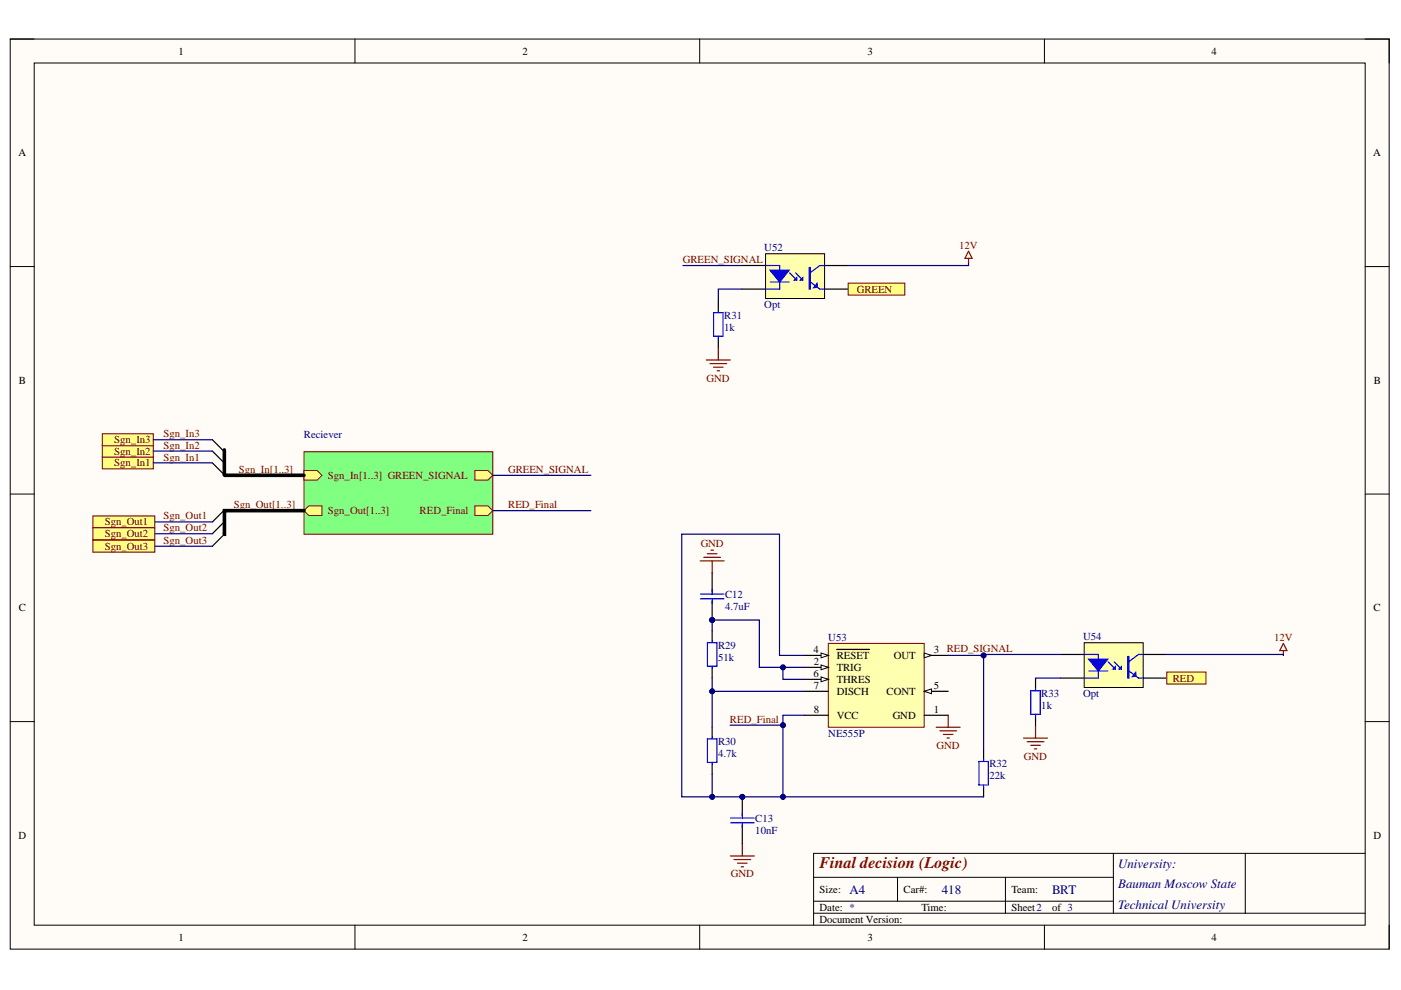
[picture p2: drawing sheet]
<svg xmlns="http://www.w3.org/2000/svg" width="297mm" height="210mm" viewBox="0 0 297 210" stroke-linecap="round" stroke-linejoin="round" font-family="sans-serif">
<defs><g id="words">
<text font-size="3.4" fill="#800000" x="173.8" y="184">Final decision (Logic)</text>
<g font-size="2.7" fill="#000080">
<text x="237.1" y="184.1">University:</text>
<text x="180.1" y="189.5">A4</text>
<text x="199.7" y="189.5">418</text>
<text x="223.1" y="189.5">BRT</text>
<text x="237.1" y="188.2">Bauman Moscow State</text>
<text x="237.1" y="192.7">Technical University</text>
</g>
<g font-size="2.3">
<text x="37.8" y="11.6">1</text>
<text x="110.8" y="11.6">2</text>
<text x="183.9" y="11.6">3</text>
<text x="256.9" y="11.6">4</text>
<text x="3.9" y="33.1">A</text>
<text x="291.1" y="33.1">A</text>
<text x="4" y="81.4">B</text>
<text x="291.3" y="81.4">B</text>
<text x="4" y="129.7">C</text>
<text x="291.2" y="129.7">C</text>
<text x="172.5" y="138.4">4</text>
<text x="172.5" y="143.5">6</text>
<text x="172.5" y="141">2</text>
<text x="177.4" y="142.3">TRIG</text>
<text x="177.4" y="139.7">RESET</text>
<text x="189.5" y="139.7">OUT</text>
<text x="198" y="138.4">3</text>
<text x="172.5" y="146.1">7</text>
<text x="177.4" y="144.8">THRES</text>
<text x="177.4" y="147.3">DISCH</text>
<text x="188" y="147.3">CONT</text>
<text x="198" y="146.1">5</text>
<text x="172.5" y="151.1">8</text>
<text x="177.4" y="152.4">VCC</text>
<text x="189.3" y="152.4">GND</text>
<text x="198" y="151.1">1</text>
<text x="3.9" y="177.9">D</text>
<text x="291.2" y="177.9">D</text>
<text x="173.8" y="189.3">Size:</text>
<text x="191.6" y="189.3">Car#:</text>
<text x="214.4" y="189.3">Team:</text>
<text x="173.8" y="193.1">Date: *</text>
<text x="173.8" y="195.7">Document Version:</text>
<text x="195.4" y="193.1">Time:</text>
<text x="214.4" y="193.1">Sheet2</text>
<text x="223.1" y="193.1">of 3</text>
<text x="37.8" y="199.5">1</text>
<text x="110.8" y="199.5">2</text>
<text x="183.9" y="199.5">3</text>
<text x="256.9" y="199.5">4</text>
</g>
<g font-size="2.3" fill="#000080">
<text x="162" y="53.3">U52</text>
<text x="162" y="65.3">Opt</text>
<text x="153.5" y="67.6">R31</text>
<text x="153.5" y="70.1">1k</text>
<text x="64.4" y="92.8">Reciever</text>
<text x="153.7" y="126.7">C12</text>
<text x="153.7" y="129.3">4.7uF</text>
<text x="152.2" y="137.5">R29</text>
<text x="175.6" y="135.9">U53</text>
<text x="229.6" y="135.8">U54</text>
<text x="152.2" y="140.1">51k</text>
<text x="220.8" y="147.7">R33</text>
<text x="229.6" y="147.8">Opt</text>
<text x="220.8" y="150.3">1k</text>
<text x="152.2" y="157.9">R30</text>
<text x="152.2" y="160.5">4.7k</text>
<text x="175.6" y="156.2">NE555P</text>
<text x="209.8" y="162.7">R32</text>
<text x="209.8" y="165.3">22k</text>
<text x="160.1" y="174.2">C13</text>
<text x="160.1" y="176.8">10nF</text>
</g>
<g font-size="2.3" fill="#800000">
<text x="203.4" y="52.7">12V</text>
<text x="144.8" y="55.8">GREEN_SIGNAL</text>
<text x="181.7" y="62.1">GREEN</text>
<text x="149.8" y="80.9">GND</text>
<text x="24.2" y="94">Sgn_In3</text>
<text x="34.7" y="92.7">Sgn_In3</text>
<text x="34.7" y="95.1">Sgn_In2</text>
<text x="24.2" y="98.9">Sgn_In1</text>
<text x="24.2" y="96.4">Sgn_In2</text>
<text x="34.7" y="97.6">Sgn_In1</text>
<text x="50.6" y="100.3">Sgn_In[1..3]</text>
<text x="69.5" y="101.5">Sgn_In[1..3] GREEN_SIGNAL</text>
<text x="107.7" y="100.3">GREEN_SIGNAL</text>
<text x="49.6" y="107.8">Sgn_Out[1..3]</text>
<text x="107.7" y="107.8">RED_Final</text>
<text x="22.2" y="111.4">Sgn_Out1</text>
<text x="22.2" y="113.9">Sgn_Out2</text>
<text x="34.7" y="110.1">Sgn_Out1</text>
<text x="34.7" y="112.7">Sgn_Out2</text>
<text x="69.5" y="109">Sgn_Out[1..3]</text>
<text x="89" y="109">RED_Final</text>
<text x="22.2" y="116.6">Sgn_Out3</text>
<text x="34.7" y="115.3">Sgn_Out3</text>
<text x="148.6" y="115.9">GND</text>
<text x="270.1" y="135.9">12V</text>
<text x="200.7" y="138.3">RED_SIGNAL</text>
<text x="248.6" y="144.5">RED</text>
<text x="154.8" y="153.3">RED_Final</text>
<text x="198.6" y="158.7">GND</text>
<text x="217.1" y="161.1">GND</text>
<text x="154.9" y="186">GND</text>
</g>
</g></defs>
<path d="M2.2 8.3h292.3v192.9h-292.3z" fill-rule="evenodd" fill="#fffcf8"/>
<path d="M2.2 8.3h292.3v192.9h-292.3z" fill="none" stroke="#000" stroke-width=".21"/>
<path d="M7.3 13.4h282.1v182.8h-282.1z" fill-rule="evenodd" fill="#fffcf8"/>
<g fill="none" stroke="#000" stroke-width=".21">
<path d="M2.2 8.3h5.1M7.3 13.4h282.1v182.8h-282.1zM75.3 8.3v5.1M148.3 8.3v5.1M221.4 8.3v5.1M289.4 8.3h5.1v5.1M2.2 56.5h5.1M289.4 56.5h5.1M2.2 104.8h5.1M289.4 104.8h5.1M2.2 153h5.1M289.4 153h5.1"/>
<path d="M75.3 196.2v5M148.3 196.2v5M172.5 186h63.6M172.5 193.6h116.9M172.5 191.1h63.6M190.3 186v5.1M213.2 186v7.6M221.4 196.2v5M236.1 180.9v12.7M264 180.9v12.7M289.4 180.9h-116.9v15.3M294.5 196.2v5"/>
</g>
<path d="M148.4 118.9h5.1M149.2 118.2h3.6M150 117.4h2M150.7 116.6h.5M151 118.9v2.6M198.5 154.2h5.1M199.3 155h3.5M200 155.7h2M200.8 156.5h.5M201 151.7v2.5" fill="none" stroke="#800000" stroke-width=".25"/>
<path d="M208.5 159v2M208.5 167v1.9" fill="none" stroke="#000" stroke-width=".25"/>
<path d="M207.5 161.5h2v4.9h-2zM208.5 161v.5M208.5 166.4v.6" fill="none" stroke="#00f" stroke-width=".25"/>
<path d="M64.4 95.8h40.1v17.5h-40.1z" fill-rule="evenodd" fill="#80ff80"/>
<path d="M64.4 95.8h40.1v17.5h-40.1z" fill="none" stroke="#800000" stroke-width=".21"/>
<path d="M100.7 107.3h2.8l1 1-1 1h-2.8z" fill-rule="evenodd" fill="#ffff80"/>
<path d="M100.7 107.3h2.8l1 1-1 1h-2.8z" fill="none" stroke="#800000" stroke-width=".21"/>
<path d="M100.7 99.8h2.8l1 1-1 1h-2.8z" fill-rule="evenodd" fill="#ffff80"/>
<path d="M100.7 99.8h2.8l1 1-1 1h-2.8z" fill="none" stroke="#800000" stroke-width=".21"/>
<path d="M64.4 99.8h2.8l1.1 1-1.1 1h-2.8z" fill-rule="evenodd" fill="#ffff80"/>
<path d="M64.4 99.8h2.8l1.1 1-1.1 1h-2.8z" fill="none" stroke="#800000" stroke-width=".21"/>
<path d="M64.4 108.3l1.1-1h2.8v2h-2.8z" fill-rule="evenodd" fill="#ffff80"/>
<path d="M64.4 108.3l1.1-1h2.8v2h-2.8z" fill="none" stroke="#800000" stroke-width=".21"/>
<path d="M157.3 56.3h5M174.8 56.3h5M157.3 61.3h5M174.8 61.3h5" fill="none" stroke="#000" stroke-width=".25"/>
<path d="M162.3 53.8h12.5v9.5h-12.5z" fill-rule="evenodd" fill="#ffffb0"/>
<path d="M162.3 53.8h12.5v9.5h-12.5z" fill="none" stroke="#000" stroke-width=".21"/>
<path d="M162.3 56.3h3v5h-3M167.4 57.9l1.5 1.5M168.7 57.9l1.5 1.5M173.8 56.3l-2 1.5" fill="none" stroke="#00f" stroke-width=".25"/>
<path d="M163.2 57.3h4.1l-2 2.5z" fill="#00f"/>
<path d="M163.2 57.3h4.1l-2 2.5z" fill="none" stroke="#00f" stroke-width=".25"/>
<path d="M170.2 58.9v.5h-.5z" fill="#00f"/>
<path d="M170.2 58.9v.5h-.5z" fill="none" stroke="#00f" stroke-width=".25"/>
<path d="M168.9 58.9v.5h-.5z" fill="#00f"/>
<path d="M168.9 58.9v.5h-.5zM171.6 56.7h.2v4.6h-.2zM171.7 56.7v4.6" fill="none" stroke="#00f" stroke-width=".25"/>
<path d="M173.2 60.1l.1 .8-.8 .1z" fill="#00f"/>
<path d="M163.3 59.8h4M171.8 59.8l2 1.5h1M173.8 56.3h1M151.3 66.3h2v5h-2zM152.3 65.8v.5M152.3 71.3v.5M173.2 60.1l.1 .8-.8 .1z" fill="none" stroke="#00f" stroke-width=".25"/>
<path d="M152.3 63.8v2M152.3 71.8v2M224.9 138.8h5M242.4 138.8h5M224.9 143.8h5M242.4 143.8h5" fill="none" stroke="#000" stroke-width=".25"/>
<path d="M149.8 76.3h5M150.5 77.1h3.6M151.3 77.8h2M152 78.6h.6M152.3 73.8v2.5" fill="none" stroke="#800000" stroke-width=".25"/>
<path d="M229.9 136.3h12.5v9.5h-12.5z" fill-rule="evenodd" fill="#ffffb0"/>
<path d="M229.9 136.3h12.5v9.5h-12.5z" fill="none" stroke="#000" stroke-width=".21"/>
<path d="M229.9 138.8h3v5h-3M241.4 138.8l-2 1.5M235 140.3l1.5 1.6M236.2 140.3l1.6 1.6" fill="none" stroke="#00f" stroke-width=".25"/>
<path d="M230.8 139.8h4.1l-2 2.5z" fill="#00f"/>
<path d="M230.8 139.8h4.1l-2 2.5z" fill="none" stroke="#00f" stroke-width=".25"/>
<path d="M237.3 141.9l.5-.6v.6z" fill="#00f"/>
<path d="M237.3 141.9l.5-.6v.6z" fill="none" stroke="#00f" stroke-width=".25"/>
<path d="M236 141.9l.5-.6v.6z" fill="#00f"/>
<path d="M239.1 139.2h.3v4.6h-.3zM239.3 139.2v4.6M236 141.9l.5-.6v.6z" fill="none" stroke="#00f" stroke-width=".25"/>
<path d="M240.8 142.6l.1 .8-.8 .1z" fill="#00f"/>
<path d="M241.4 138.8h1M218.6 146.5h1.9v5h-1.9zM219.6 146v.5M219.6 151.5v.5M230.9 142.3h4M239.4 142.3l2 1.5h1M240.8 142.6l.1 .8-.8 .1z" fill="none" stroke="#00f" stroke-width=".25"/>
<path d="M47.6 110.6l-2.6 2.6M47.6 108.1l-2.6 2.6M219.6 144v2M219.6 152v2" fill="none" stroke="#000" stroke-width=".25"/>
<path d="M205.3 53.3l.8 1.5h-1.5zM205.3 54.8v1M272.1 136.4l.8 1.5h-1.6zM272.1 137.9v1.1M217 156.5h5.1M217.8 157.3h3.5M218.5 158h2.1M219.3 158.8h.5M219.6 154v2.5" fill="none" stroke="#800000" stroke-width=".25"/>
<path d="M175.6 136.4h20.3v17.8h-20.3z" fill-rule="evenodd" fill="#ffffb0"/>
<path d="M175.6 136.4h20.3v17.8h-20.3z" fill="none" stroke="#800000" stroke-width=".21"/>
<path d="M170.5 141.5h5.1M195.9 151.7h5.1" fill="none" stroke="#000" stroke-width=".25"/>
<path d="M174.1 141l1.5 .5-1.5 .5z" fill="#f8fcff"/>
<path d="M174.1 141l1.5 .5-1.5 .5z" fill="none" stroke="#000" stroke-width=".21"/>
<path d="M195.9 139h5.1" fill="none" stroke="#000" stroke-width=".25"/>
<path d="M195.9 138.5l1.6 .5-1.6 .5z" fill="#f8fcff"/>
<path d="M195.9 138.5l1.6 .5-1.6 .5z" fill="none" stroke="#000" stroke-width=".21"/>
<path d="M170.5 139h5.1" fill="none" stroke="#000" stroke-width=".25"/>
<path d="M174.1 138.5l1.5 .5-1.5 .5z" fill="#f8fcff"/>
<path d="M174.1 138.5l1.5 .5-1.5 .5z" fill="none" stroke="#000" stroke-width=".21"/>
<path d="M177.4 137.7h7M195.9 146.6h5.1" fill="none" stroke="#000" stroke-width=".25"/>
<path d="M195.9 146.6l1.6-.5v1z" fill="#f8fcff"/>
<path d="M195.9 146.6l1.6-.5v1z" fill="none" stroke="#000" stroke-width=".21"/>
<path d="M170.5 144h5.1" fill="none" stroke="#000" stroke-width=".25"/>
<path d="M174.1 143.5l1.5 .5-1.5 .5z" fill="#f8fcff"/>
<path d="M174.1 143.5l1.5 .5-1.5 .5z" fill="none" stroke="#000" stroke-width=".21"/>
<path d="M45 95.6l2.6 2.6M45 98.1l2.6 2.6M45 93.2l2.6 2.6M47.6 113.3l-2.6 2.5M151 133.8v2M151 141.8v2M151 154.2v2M170.5 146.6h5.1M170.5 151.7h5.1M151 162.1v2.1" fill="none" stroke="#000" stroke-width=".25"/>
<path d="M157.4 178.9v2.6M154.8 181.5h5.1M155.6 182.2h3.6M156.4 183h2M157.1 183.8h.5" fill="none" stroke="#800000" stroke-width=".25"/>
<path d="M150 136.3h2v5h-2zM151 135.8v.5M150 156.7h2v4.9h-2zM151 141.3v.5M151 156.2v.5M151 161.6v.5" fill="none" stroke="#00f" stroke-width=".25"/>
<circle cx="151" cy="131.5" r=".51" fill="#000080"/>
<circle cx="151" cy="131.5" r=".51" fill="none" stroke="#000080" stroke-width=".21"/>
<path d="M151 127.5v4" fill="none" stroke="#000" stroke-width=".25"/>
<circle cx="151" cy="131.5" r=".51" fill="#000080"/>
<circle cx="151" cy="131.5" r=".51" fill="none" stroke="#000080" stroke-width=".21"/>
<path d="M151 121.5v4" fill="none" stroke="#000" stroke-width=".25"/>
<path d="M148.5 127h5M148.5 126h5M151 125v1M151 127v1" fill="none" stroke="#00f" stroke-width=".25"/>
<circle cx="157.4" cy="168.9" r=".51" fill="#000080"/>
<circle cx="157.4" cy="168.9" r=".51" fill="none" stroke="#000080" stroke-width=".21"/>
<path d="M157.4 168.9v4.1M157.4 174.9v4" fill="none" stroke="#000" stroke-width=".25"/>
<circle cx="157.4" cy="168.9" r=".51" fill="#000080"/>
<circle cx="157.4" cy="168.9" r=".51" fill="none" stroke="#000080" stroke-width=".21"/>
<path d="M154.9 174.5h5M154.9 173.4h5M157.4 172.4v1M157.4 174.5v.9" fill="none" stroke="#00f" stroke-width=".25"/>
<path d="M21.7 96.9h10.8v2.5h-10.8z" fill-rule="evenodd" fill="#ffff80"/>
<path d="M21.7 96.9h10.8v2.5h-10.8z" fill="none" stroke="#800000" stroke-width=".21"/>
<path d="M21.7 94.4h10.8v2.5h-10.8z" fill-rule="evenodd" fill="#ffff80"/>
<path d="M21.7 94.4h10.8v2.5h-10.8z" fill="none" stroke="#800000" stroke-width=".21"/>
<path d="M21.7 92h10.8v2.5h-10.8z" fill-rule="evenodd" fill="#ffff80"/>
<path d="M21.7 92h10.8v2.5h-10.8z" fill="none" stroke="#800000" stroke-width=".21"/>
<path d="M19.7 109.4h13.1v2.5h-13.1z" fill-rule="evenodd" fill="#ffff80"/>
<path d="M19.7 109.4h13.1v2.5h-13.1z" fill="none" stroke="#800000" stroke-width=".21"/>
<path d="M19.7 111.9h13.1v2.5h-13.1z" fill-rule="evenodd" fill="#ffff80"/>
<path d="M19.7 111.9h13.1v2.5h-13.1z" fill="none" stroke="#800000" stroke-width=".21"/>
<path d="M19.7 114.5h13.1v2.6h-13.1z" fill-rule="evenodd" fill="#ffff80"/>
<path d="M19.7 114.5h13.1v2.6h-13.1z" fill="none" stroke="#800000" stroke-width=".21"/>
<path d="M179.8 60h12v2.6h-12z" fill-rule="evenodd" fill="#ffff80"/>
<path d="M179.8 60h12v2.6h-12z" fill="none" stroke="#800000" stroke-width=".21"/>
<path d="M247.4 142.5h8.3v2.5h-8.3z" fill-rule="evenodd" fill="#ffff80"/>
<path d="M247.4 142.5h8.3v2.5h-8.3z" fill="none" stroke="#800000" stroke-width=".21"/>
<path d="M144.8 56.3h12.5M32.5 98.1h12.5M32.5 95.6h12.5M32.5 93.2h12.5M32.8 110.7h12.2M32.8 115.8h12.2M32.8 113.2h12.2M104.5 108.3h20.8M104.5 100.8h20.8M170.5 146.6h-19.5v7.6" fill="none" stroke="#000080" stroke-width=".25"/>
<circle cx="151" cy="146.6" r=".51" fill="#000080"/>
<circle cx="151" cy="146.6" r=".51" fill="none" stroke="#000080" stroke-width=".21"/>
<path d="M157.3 61.3h-5v2.5M166 141.5v2.5h4.5" fill="none" stroke="#000080" stroke-width=".25"/>
<circle cx="166" cy="141.5" r=".51" fill="#000080"/>
<circle cx="166" cy="141.5" r=".51" fill="none" stroke="#000080" stroke-width=".21"/>
<path d="M205.3 55.8v.5h-25.5M224.9 138.8h-16.4v.2h-7.5" fill="none" stroke="#000080" stroke-width=".25"/>
<circle cx="208.5" cy="139" r=".51" fill="#000080"/>
<circle cx="208.5" cy="139" r=".51" fill="none" stroke="#000080" stroke-width=".21"/>
<path d="M247.4 138.8h24.7v.2M224.9 143.8h-5.3v.2M151 164.2v4.7" fill="none" stroke="#000080" stroke-width=".25"/>
<circle cx="151" cy="168.9" r=".51" fill="#000080"/>
<circle cx="151" cy="168.9" r=".51" fill="none" stroke="#000080" stroke-width=".21"/>
<path d="M151 143.8v2.8" fill="none" stroke="#000080" stroke-width=".25"/>
<circle cx="151" cy="146.6" r=".51" fill="#000080"/>
<circle cx="151" cy="146.6" r=".51" fill="none" stroke="#000080" stroke-width=".21"/>
<path d="M166 151.7v17.2" fill="none" stroke="#000080" stroke-width=".25"/>
<circle cx="166" cy="153.8" r=".51" fill="#000080"/>
<circle cx="166" cy="153.8" r=".51" fill="none" stroke="#000080" stroke-width=".21"/>
<circle cx="166" cy="168.9" r=".51" fill="#000080"/>
<circle cx="166" cy="168.9" r=".51" fill="none" stroke="#000080" stroke-width=".21"/>
<path d="M208.5 139v20" fill="none" stroke="#000080" stroke-width=".25"/>
<circle cx="208.5" cy="139" r=".51" fill="#000080"/>
<circle cx="208.5" cy="139" r=".51" fill="none" stroke="#000080" stroke-width=".21"/>
<path d="M170.5 139h-5.2v-25.7h-20.8v55.6h64" fill="none" stroke="#000080" stroke-width=".25"/>
<circle cx="151" cy="168.9" r=".51" fill="#000080"/>
<circle cx="151" cy="168.9" r=".51" fill="none" stroke="#000080" stroke-width=".21"/>
<circle cx="157.4" cy="168.9" r=".51" fill="#000080"/>
<circle cx="157.4" cy="168.9" r=".51" fill="none" stroke="#000080" stroke-width=".21"/>
<circle cx="166" cy="168.9" r=".51" fill="#000080"/>
<circle cx="166" cy="168.9" r=".51" fill="none" stroke="#000080" stroke-width=".21"/>
<path d="M151 133.8v-2.3h10v10h9.5" fill="none" stroke="#000080" stroke-width=".25"/>
<circle cx="151" cy="131.5" r=".51" fill="#000080"/>
<circle cx="151" cy="131.5" r=".51" fill="none" stroke="#000080" stroke-width=".21"/>
<circle cx="166" cy="141.5" r=".51" fill="#000080"/>
<circle cx="166" cy="141.5" r=".51" fill="none" stroke="#000080" stroke-width=".21"/>
<path d="M154.8 153.8h11.2" fill="none" stroke="#000080" stroke-width=".25"/>
<circle cx="166" cy="153.8" r=".51" fill="#000080"/>
<circle cx="166" cy="153.8" r=".51" fill="none" stroke="#000080" stroke-width=".21"/>
<path d="M166 151.7h4.5" fill="none" stroke="#000080" stroke-width=".25"/>
<path d="M47.6 95.4l.1 5.4h16.7M64.4 108.3h-16.8v5" fill="none" stroke="#000" stroke-width=".76"/>
<use href="#words"/>
</svg>
